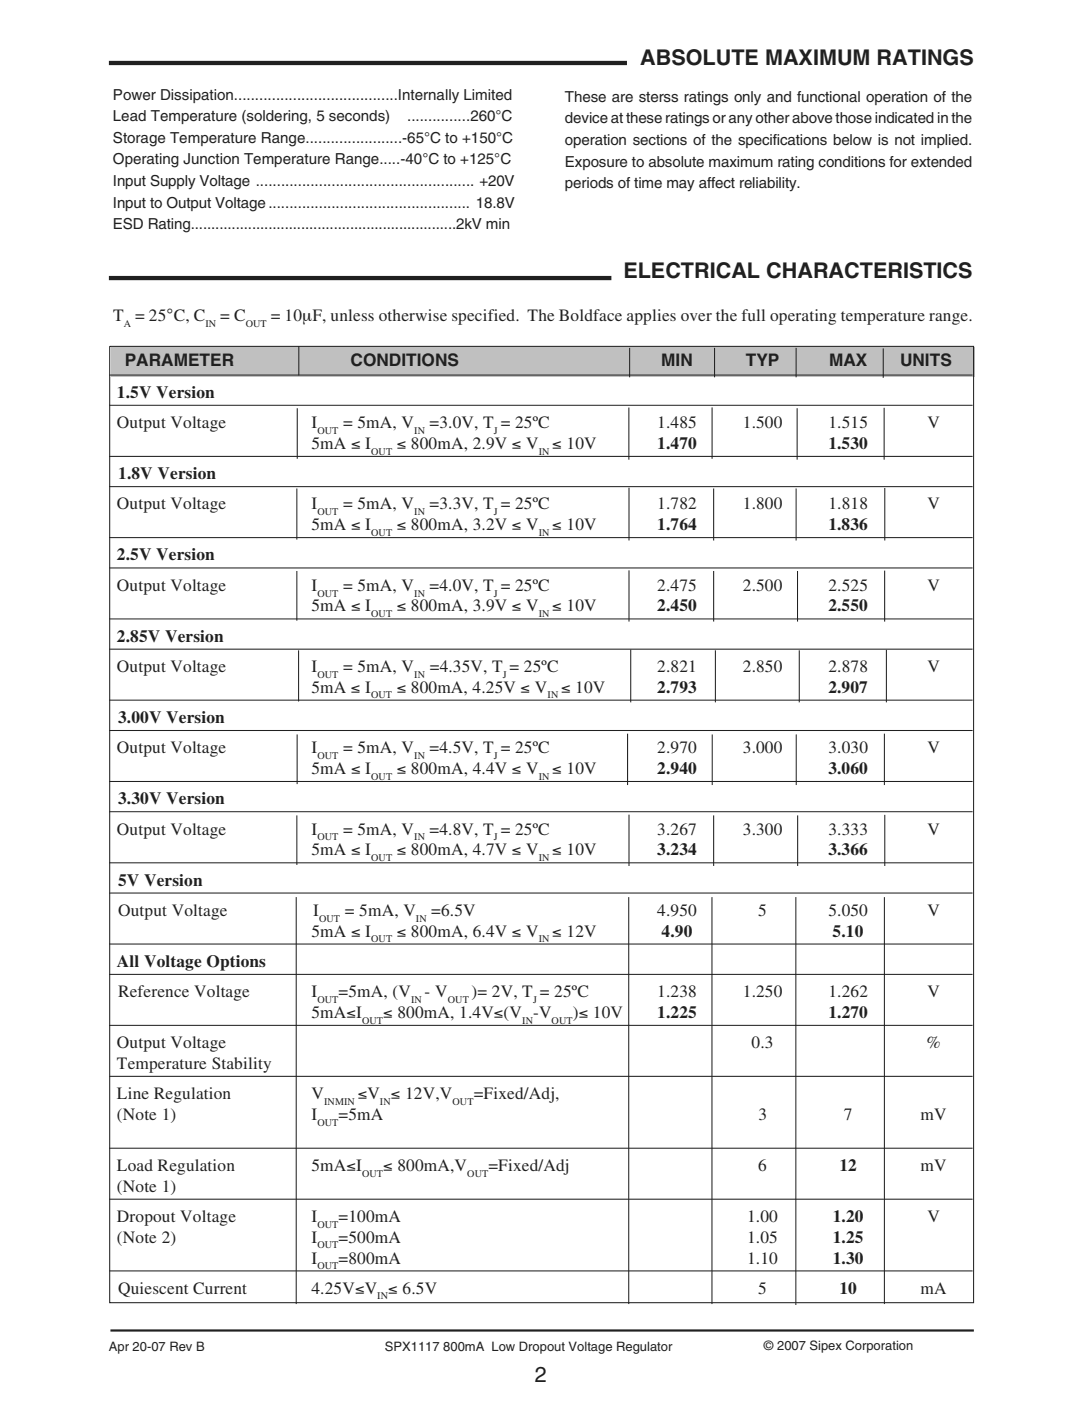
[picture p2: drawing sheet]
<svg xmlns="http://www.w3.org/2000/svg" width="178mm" height="229mm" viewBox="0 0 178 229" stroke-linecap="round" stroke-linejoin="round" font-family="sans-serif">
<defs><g id="words">
<g font-size="3.5" fill="#231f20">
<text x="104.5" y="10.5">ABSOLUTE MAXIMUM RATINGS</text>
<text x="101.8" y="45.3">ELECTRICAL CHARACTERISTICS</text>
<text x="87.3" y="225.6">2</text>
</g>
<g font-size="2.8" fill="#231f20">
<text x="18.5" y="52.4">T = 25°C, C</text>
<text x="36" y="52.4">= C</text>
<text x="44.2" y="52.4">= 10µF, unless otherwise specified. The Boldface applies over the full operating temperature range.</text>
<text x="20.4" y="59.7">PARAMETER</text>
<text x="57.2" y="59.7">CONDITIONS</text>
<text x="108" y="59.7">MIN</text>
<text x="121.8" y="59.7">TYP</text>
<text x="135.4" y="59.7">MAX</text>
<text x="146.9" y="59.7">UNITS</text>
<text x="19.1" y="64.9">1.5V Version</text>
<text x="19.1" y="69.9">Output Voltage</text>
<text x="50.8" y="69.9">I</text>
<text x="56" y="69.9">= 5mA, V</text>
<text x="70.1" y="69.9">=3.0V, T = 25ºC</text>
<text x="107.3" y="69.9">1.485</text>
<text x="121.3" y="69.9">1.500</text>
<text x="135.3" y="69.9">1.515</text>
<text x="151.4" y="69.9">V</text>
<text x="50.8" y="73.2">5mA ≤ I</text>
<text x="64.8" y="73.2">≤ 800mA, 2.9V ≤ V</text>
<text x="90.2" y="73.2">≤ 10V</text>
<text x="107.3" y="73.2">1.470</text>
<text x="135.2" y="73.2">1.530</text>
<text x="19.1" y="83.1">Output Voltage</text>
<text x="19.3" y="78.2">1.8V Version</text>
<text x="50.8" y="83.1">I</text>
<text x="56" y="83.1">= 5mA, V</text>
<text x="70.1" y="83.1">=3.3V, T = 25ºC</text>
<text x="107.3" y="83.1">1.782</text>
<text x="121.3" y="83.1">1.800</text>
<text x="135.3" y="83.1">1.818</text>
<text x="151.4" y="83.1">V</text>
<text x="50.8" y="86.5">5mA ≤ I</text>
<text x="64.8" y="86.5">≤ 800mA, 3.2V ≤ V</text>
<text x="90.2" y="86.5">≤ 10V</text>
<text x="107.3" y="86.5">1.764</text>
<text x="135.2" y="86.5">1.836</text>
<text x="19.1" y="91.4">2.5V Version</text>
<text x="19.1" y="96.4">Output Voltage</text>
<text x="50.8" y="96.4">I</text>
<text x="50.8" y="99.8">5mA ≤ I</text>
<text x="56" y="96.4">= 5mA, V</text>
<text x="64.8" y="99.8">≤ 800mA, 3.9V ≤ V</text>
<text x="70.1" y="96.4">=4.0V, T = 25ºC</text>
<text x="90.2" y="99.8">≤ 10V</text>
<text x="107.3" y="96.4">2.475</text>
<text x="107.3" y="99.8">2.450</text>
<text x="121.3" y="96.4">2.500</text>
<text x="135.2" y="99.8">2.550</text>
<text x="135.3" y="96.4">2.525</text>
<text x="151.4" y="96.4">V</text>
<text x="19.1" y="104.7">2.85V Version</text>
<text x="19.1" y="109.7">Output Voltage</text>
<text x="50.8" y="109.7">I</text>
<text x="50.8" y="113">5mA ≤ I</text>
<text x="56" y="109.7">= 5mA, V</text>
<text x="64.8" y="113">≤ 800mA, 4.25V ≤ V</text>
<text x="70.2" y="109.7">=4.35V, T = 25ºC</text>
<text x="91.6" y="113">≤ 10V</text>
<text x="107.3" y="109.7">2.821</text>
<text x="107.3" y="113">2.793</text>
<text x="121.3" y="109.7">2.850</text>
<text x="135.2" y="113">2.907</text>
<text x="135.3" y="109.7">2.878</text>
<text x="151.4" y="109.7">V</text>
<text x="19.3" y="118">3.00V Version</text>
<text x="19.1" y="122.9">Output Voltage</text>
<text x="50.8" y="122.9">I</text>
<text x="56" y="122.9">= 5mA, V</text>
<text x="70.1" y="122.9">=4.5V, T = 25ºC</text>
<text x="107.3" y="122.9">2.970</text>
<text x="121.3" y="122.9">3.000</text>
<text x="135.3" y="122.9">3.030</text>
<text x="151.4" y="122.9">V</text>
<text x="19.3" y="131.2">3.30V Version</text>
<text x="50.8" y="126.3">5mA ≤ I</text>
<text x="64.8" y="126.3">≤ 800mA, 4.4V ≤ V</text>
<text x="90.2" y="126.3">≤ 10V</text>
<text x="107.3" y="126.3">2.940</text>
<text x="135.2" y="126.3">3.060</text>
<text x="19.1" y="136.2">Output Voltage</text>
<text x="50.8" y="136.2">I</text>
<text x="56" y="136.2">= 5mA, V</text>
<text x="70.1" y="136.2">=4.8V, T = 25ºC</text>
<text x="107.3" y="136.2">3.267</text>
<text x="121.3" y="136.2">3.300</text>
<text x="135.3" y="136.2">3.333</text>
<text x="151.4" y="136.2">V</text>
<text x="50.8" y="139.6">5mA ≤ I</text>
<text x="64.8" y="139.6">≤ 800mA, 4.7V ≤ V</text>
<text x="90.2" y="139.6">≤ 10V</text>
<text x="107.3" y="139.6">3.234</text>
<text x="135.2" y="139.6">3.366</text>
<text x="19.3" y="144.5">5V Version</text>
<text x="19.3" y="149.4">Output Voltage</text>
<text x="51.1" y="149.4">I</text>
<text x="56.3" y="149.4">= 5mA, V</text>
<text x="70.4" y="149.4">=6.5V</text>
<text x="107.3" y="149.4">4.950</text>
<text x="123.8" y="149.4">5</text>
<text x="135.3" y="149.4">5.050</text>
<text x="151.4" y="149.4">V</text>
<text x="50.8" y="152.8">5mA ≤ I</text>
<text x="64.8" y="152.8">≤ 800mA, 6.4V ≤ V</text>
<text x="90.2" y="152.8">≤ 12V</text>
<text x="108" y="152.8">4.90</text>
<text x="135.9" y="152.8">5.10</text>
<text x="19.1" y="157.8">All Voltage Options</text>
<text x="19.3" y="162.7">Reference Voltage</text>
<text x="50.8" y="162.7">I</text>
<text x="50.8" y="166.1">5mA≤I</text>
<text x="55.3" y="162.7">=5mA, (V</text>
<text x="62.6" y="166.1">≤ 800mA, 1.4V≤(V -V</text>
<text x="69.3" y="162.7">- V</text>
<text x="77" y="162.7">)= 2V, T = 25ºC</text>
<text x="93.5" y="166.1">)≤ 10V</text>
<text x="107.3" y="162.7">1.238</text>
<text x="107.3" y="166.1">1.225</text>
<text x="121.3" y="162.7">1.250</text>
<text x="135.3" y="166.1">1.270</text>
<text x="135.3" y="162.7">1.262</text>
<text x="151.4" y="162.7">V</text>
<text x="19.1" y="171">Output Voltage</text>
<text x="122.7" y="171">0.3</text>
<text x="151.3" y="171">%</text>
<text x="19.1" y="174.4">Temperature Stability</text>
<text x="19.1" y="179.4">Line Regulation</text>
<text x="50.8" y="179.4">V</text>
<text x="58.4" y="179.4">≤V ≤ 12V,V</text>
<text x="77.3" y="179.4">=Fixed/Adj,</text>
<text x="19.1" y="182.7">(Note 1)</text>
<text x="50.8" y="182.7">I</text>
<text x="55.3" y="182.7">=5mA</text>
<text x="123.8" y="182.7">3</text>
<text x="137.8" y="182.7">7</text>
<text x="150.3" y="182.7">mV</text>
<text x="19.1" y="191.1">Load Regulation</text>
<text x="50.8" y="191.1">5mA≤I</text>
<text x="62.6" y="191.1">≤ 800mA,V</text>
<text x="79.7" y="191.1">=Fixed/Adj</text>
<text x="123.8" y="191.1">6</text>
<text x="137.1" y="191.1">12</text>
<text x="150.3" y="191.1">mV</text>
<text x="19.1" y="194.5">(Note 1)</text>
<text x="19.1" y="202.8">(Note 2)</text>
<text x="19.1" y="199.4">Dropout Voltage</text>
<text x="50.8" y="202.8">I</text>
<text x="50.8" y="199.4">I</text>
<text x="55.3" y="199.4">=100mA</text>
<text x="55.3" y="202.8">=500mA</text>
<text x="122" y="199.4">1.00</text>
<text x="122" y="202.8">1.05</text>
<text x="136" y="199.4">1.20</text>
<text x="136" y="202.8">1.25</text>
<text x="151.4" y="199.4">V</text>
<text x="50.8" y="206.2">I</text>
<text x="55.3" y="206.2">=800mA</text>
<text x="122" y="206.2">1.10</text>
<text x="136" y="206.2">1.30</text>
<text x="19.3" y="211.1">Quiescent Current</text>
<text x="50.8" y="211.1">4.25V≤V ≤ 6.5V</text>
<text x="123.8" y="211.1">5</text>
<text x="137.1" y="211.1">10</text>
<text x="150.3" y="211.1">mA</text>
</g>
<g font-size="2.5" fill="#231f20">
<text x="18.4" y="16.3">Power Dissipation.......................................Internally Limited</text>
<text x="92.2" y="16.6">These are sterss ratings only and functional operation of the</text>
<text x="18.4" y="19.8">Lead Temperature (soldering, 5 seconds)</text>
<text x="18.4" y="23.3">Storage Temperature Range.......................-65°C to +150°C</text>
<text x="66.5" y="19.8">...............260°C</text>
<text x="92.2" y="20.1">device at these ratings or any other above those indicated in the</text>
<text x="92.2" y="23.7">operation sections of the specifications below is not implied.</text>
<text x="18.4" y="26.8">Operating Junction Temperature Range.....-40°C to +125°C</text>
<text x="92.2" y="27.2">Exposure to absolute maximum rating conditions for extended</text>
<text x="18.4" y="30.4">Input Supply Voltage .................................................... +20V</text>
<text x="18.4" y="33.9">Input to Output Voltage ................................................ 18.8V</text>
<text x="92.2" y="30.7">periods of time may affect reliability.</text>
<text x="18.4" y="37.4">ESD Rating.................................................................2kV min</text>
</g>
<g font-size="2.1" fill="#231f20">
<text x="17.8" y="220.4">Apr 20-07 Rev B</text>
<text x="62.8" y="220.4">SPX1117 800mA Low Dropout Voltage Regulator</text>
<text x="124.7" y="220.2">© 2007 Sipex Corporation</text>
</g>
<g font-size="1.7" fill="#231f20">
<text x="20.2" y="53.3">A</text>
<text x="33.6" y="53.3">IN</text>
<text x="40.1" y="53.3">OUT</text>
<text x="51.8" y="70.8">OUT</text>
<text x="67.6" y="70.8">IN</text>
<text x="80.6" y="70.8">J</text>
<text x="60.6" y="74.2">OUT</text>
<text x="88" y="74.2">IN</text>
<text x="51.8" y="84.1">OUT</text>
<text x="60.6" y="87.4">OUT</text>
<text x="67.6" y="84.1">IN</text>
<text x="80.6" y="84.1">J</text>
<text x="88" y="87.4">IN</text>
<text x="51.8" y="97.3">OUT</text>
<text x="60.6" y="100.7">OUT</text>
<text x="67.6" y="97.3">IN</text>
<text x="80.6" y="97.3">J</text>
<text x="88" y="100.7">IN</text>
<text x="51.8" y="110.6">OUT</text>
<text x="60.6" y="114">OUT</text>
<text x="67.6" y="110.6">IN</text>
<text x="82.1" y="110.6">J</text>
<text x="89.4" y="114">IN</text>
<text x="51.8" y="123.9">OUT</text>
<text x="67.6" y="123.9">IN</text>
<text x="80.6" y="123.9">J</text>
<text x="60.6" y="127.2">OUT</text>
<text x="88" y="127.2">IN</text>
<text x="51.8" y="137.1">OUT</text>
<text x="67.6" y="137.1">IN</text>
<text x="80.6" y="137.1">J</text>
<text x="60.6" y="140.5">OUT</text>
<text x="88" y="140.5">IN</text>
<text x="52.1" y="150.4">OUT</text>
<text x="60.6" y="153.8">OUT</text>
<text x="67.9" y="150.4">IN</text>
<text x="88" y="153.8">IN</text>
<text x="51.8" y="163.6">OUT</text>
<text x="59.1" y="167">OUT</text>
<text x="67.1" y="163.6">IN</text>
<text x="73.1" y="163.6">OUT</text>
<text x="85.3" y="167">IN</text>
<text x="87" y="163.6">J</text>
<text x="90.1" y="167">OUT</text>
<text x="51.8" y="183.7">OUT</text>
<text x="52.9" y="180.3">INMIN</text>
<text x="62" y="180.3">IN</text>
<text x="73.9" y="180.3">OUT</text>
<text x="59.1" y="192">OUT</text>
<text x="76.3" y="192">OUT</text>
<text x="51.8" y="200.3">OUT</text>
<text x="51.8" y="203.7">OUT</text>
<text x="51.8" y="207.1">OUT</text>
<text x="61.6" y="212">IN</text>
</g>
</g></defs>
<path d="M18 217.1h141" fill="none" stroke="#231f20" stroke-width=".36"/>
<path d="M17.8 10.3h84.6M17.8 45.4h82" fill="none" stroke="#231f20" stroke-width=".7" stroke-linecap="butt"/>
<path d="M18.1 56.7h141v4.8h-141z" fill="#c0c0c0"/>
<g fill="none" stroke="#231f20" stroke-width=".17">
<path d="M17.9 56.5h141.1v156.1h-141.1zM48.8 56.5v4.8M102.8 56.8v4.8M116.7 56.8v4.8M130 56.8v4.8M144.2 56.8v4.9M17.8 61.2h141M17.8 74.5h141M17.8 79.4h141M17.8 66.1h141M48.5 79.7v8.3M48.5 66.6v8.3"/>
<path d="M102.7 66.5v8.5M102.7 79.6v8.6M116.3 66.5v8.4M116.5 79.7v8.5M130 79.7v8.5M130.1 66.6v8.4M144.4 66.5v8.5M144.5 79.6v8.6M17.8 87.7h141M17.8 92.7h141M48.5 93.2v8.1M102.7 93.1v8.3"/>
<path d="M116.5 93.2v8.2M130.2 93.2v8.2M144.4 93.1v8.3M17.8 101h141M17.8 105.9h141M17.8 114.2h141M17.8 119.2h141M48.5 119.8v8.1M48.7 106.1v8.4M102.5 119.7v8.4M103 106v8.6M116.3 119.8v8.3"/>
<path d="M116.8 106.1v8.5M130 119.8v8.3M130.5 106.1v8.5M144.4 119.7v8.4M144.7 106v8.6M17.8 127.5h141M17.8 132.4h141M48.5 133v8.1M102.7 132.9v8.4M116.5 133v8.3M130.2 133v8.3M144.5 133v8.3"/>
<path d="M17.8 140.8h141M17.8 145.7h141M17.8 154h141M17.8 159h141M48.4 146.4v66.4M102.7 146.4v66.4M116.2 146.4v66.4M129.9 146.4v66.5M144.4 146.4v66.4M17.8 167.3h141M17.8 175.6h141M17.8 187.4h141"/>
<path d="M17.8 195.7h141M17.8 207.4h141"/>
</g>
<use href="#words"/>
</svg>
